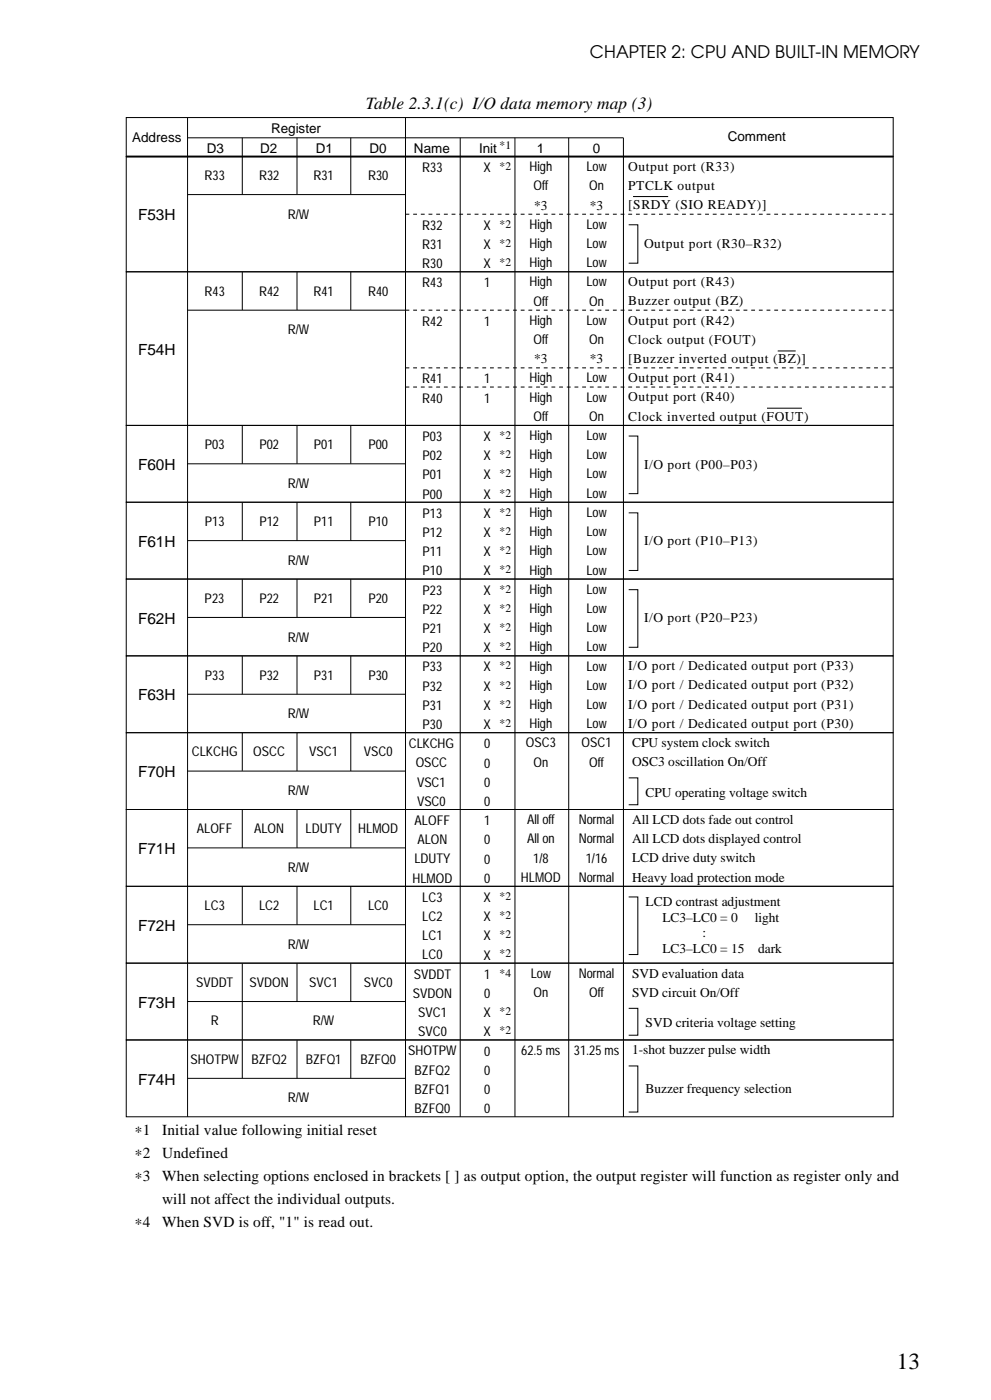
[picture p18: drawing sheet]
<svg xmlns="http://www.w3.org/2000/svg" width="182mm" height="257mm" viewBox="0 0 182 257" stroke-linecap="round" stroke-linejoin="round" font-family="sans-serif">
<defs><g id="words">
<text font-size="4.2" x="164.8" y="251.6">13</text>
<g font-size="3.2">
<text x="108.4" y="10.7">CHAPTER 2: CPU AND BUILT-IN MEMORY</text>
<text x="67.2" y="20">Table 2.3.1(c) I/O data memory map (3)</text>
</g>
<g font-size="2.8">
<text x="25.4" y="40.5">F53H</text>
<text x="25.4" y="65.2">F54H</text>
<text x="25.4" y="86.3">F60H</text>
<text x="25.4" y="100.5">F61H</text>
<text x="25.4" y="114.6">F62H</text>
<text x="25.4" y="128.7">F63H</text>
<text x="25.4" y="142.8">F70H</text>
<text x="25.4" y="156.9">F71H</text>
<text x="25.4" y="171">F72H</text>
<text x="25.4" y="185.1">F73H</text>
<text x="25.4" y="199.2">F74H</text>
<text x="24.8" y="208.5">∗1</text>
<text x="29.8" y="208.5">Initial value following initial reset</text>
<text x="24.8" y="212.7">∗2</text>
<text x="29.8" y="212.7">Undefined</text>
<text x="24.8" y="217">∗3</text>
<text x="29.8" y="221.2">will not affect the individual outputs.</text>
<text x="29.8" y="217">When selecting options enclosed in brackets [ ] as output option, the output register will function as register only and</text>
<text x="24.8" y="225.4">∗4</text>
<text x="29.8" y="225.4">When SVD is off, &quot;1&quot; is read out.</text>
</g>
<g font-size="2.5">
<text x="24.3" y="26.2">Address</text>
<text x="38" y="28">D3</text>
<text x="47.8" y="28">D2</text>
<text x="49.8" y="24.4">Register</text>
<text x="58" y="28">D1</text>
<text x="67.9" y="28">D0</text>
<text x="76" y="28">Name</text>
<text x="88" y="28">Init</text>
<text x="98.6" y="28">1</text>
<text x="108.9" y="28">0</text>
<text x="133.7" y="26">Comment</text>
<text x="37.6" y="33.1">R33</text>
<text x="47.6" y="33.1">R32</text>
<text x="57.6" y="33.1">R31</text>
<text x="67.6" y="33.1">R30</text>
<text x="77.6" y="31.6">R33</text>
<text x="88.8" y="31.6">X</text>
<text x="97.3" y="31.5">High</text>
<text x="98" y="35">Off</text>
<text x="107.7" y="31.5">Low</text>
<text x="108.2" y="35">On</text>
<text x="115.4" y="31.4">Output port (R33)</text>
<text x="115.4" y="34.9">PTCLK output</text>
<text x="52.9" y="40.2">R/W</text>
<text x="98.1" y="38.5">*3</text>
<text x="108.3" y="38.5">*3</text>
<text x="115.4" y="38.5">[SRDY (SIO READY)]</text>
<text x="77.6" y="42.2">R32</text>
<text x="77.6" y="45.7">R31</text>
<text x="88.8" y="42.2">X</text>
<text x="88.8" y="45.7">X</text>
<text x="97.3" y="42">High</text>
<text x="97.3" y="45.6">High</text>
<text x="107.7" y="42">Low</text>
<text x="107.7" y="45.6">Low</text>
<text x="118.3" y="45.5">Output port (R30–R32)</text>
<text x="77.6" y="49.2">R30</text>
<text x="77.6" y="52.8">R43</text>
<text x="88.8" y="49.3">X</text>
<text x="88.9" y="52.8">1</text>
<text x="97.3" y="49.1">High</text>
<text x="97.3" y="52.6">High</text>
<text x="107.7" y="49.1">Low</text>
<text x="107.7" y="52.6">Low</text>
<text x="115.4" y="52.6">Output port (R43)</text>
<text x="37.6" y="54.3">R43</text>
<text x="47.6" y="54.3">R42</text>
<text x="57.6" y="54.3">R41</text>
<text x="67.6" y="54.3">R40</text>
<text x="77.6" y="59.8">R42</text>
<text x="88.9" y="59.8">1</text>
<text x="97.3" y="59.7">High</text>
<text x="98" y="56.1">Off</text>
<text x="107.7" y="59.7">Low</text>
<text x="108.2" y="56.1">On</text>
<text x="115.4" y="56.1">Buzzer output (BZ)</text>
<text x="115.4" y="59.6">Output port (R42)</text>
<text x="52.9" y="61.4">R/W</text>
<text x="98" y="63.2">Off</text>
<text x="108.2" y="63.2">On</text>
<text x="115.4" y="63.2">Clock output (FOUT)</text>
<text x="77.6" y="70.4">R41</text>
<text x="88.9" y="70.4">1</text>
<text x="97.3" y="70.3">High</text>
<text x="98.1" y="66.7">*3</text>
<text x="107.7" y="70.3">Low</text>
<text x="108.3" y="66.7">*3</text>
<text x="115.4" y="66.7">[Buzzer inverted output (BZ)]</text>
<text x="115.4" y="70.2">Output port (R41)</text>
<text x="77.6" y="73.9">R40</text>
<text x="88.9" y="74">1</text>
<text x="97.3" y="73.8">High</text>
<text x="98" y="77.3">Off</text>
<text x="107.7" y="73.8">Low</text>
<text x="108.2" y="77.3">On</text>
<text x="115.4" y="73.7">Output port (R40)</text>
<text x="115.4" y="77.3">Clock inverted output (FOUT)</text>
<text x="37.6" y="82.5">P03</text>
<text x="47.6" y="82.5">P02</text>
<text x="57.7" y="82.5">P01</text>
<text x="67.7" y="82.5">P00</text>
<text x="77.6" y="81">P03</text>
<text x="88.8" y="81">X</text>
<text x="97.3" y="80.8">High</text>
<text x="107.7" y="80.8">Low</text>
<text x="52.9" y="89.6">R/W</text>
<text x="77.6" y="84.5">P02</text>
<text x="77.6" y="88">P01</text>
<text x="88.8" y="84.5">X</text>
<text x="88.8" y="88.1">X</text>
<text x="97.3" y="84.4">High</text>
<text x="97.3" y="87.9">High</text>
<text x="107.7" y="84.4">Low</text>
<text x="107.7" y="87.9">Low</text>
<text x="118.3" y="86.1">I/O port (P00–P03)</text>
<text x="77.6" y="91.6">P00</text>
<text x="77.6" y="95.1">P13</text>
<text x="88.8" y="91.6">X</text>
<text x="88.8" y="95.1">X</text>
<text x="97.3" y="91.4">High</text>
<text x="97.3" y="95">High</text>
<text x="107.7" y="91.4">Low</text>
<text x="107.7" y="95">Low</text>
<text x="37.6" y="96.6">P13</text>
<text x="47.6" y="96.6">P12</text>
<text x="57.7" y="96.6">P11</text>
<text x="67.7" y="96.6">P10</text>
<text x="77.6" y="98.6">P12</text>
<text x="88.8" y="98.7">X</text>
<text x="97.3" y="98.5">High</text>
<text x="107.7" y="98.5">Low</text>
<text x="118.3" y="100.2">I/O port (P10–P13)</text>
<text x="52.9" y="103.7">R/W</text>
<text x="77.6" y="102.2">P11</text>
<text x="77.6" y="105.7">P10</text>
<text x="88.8" y="102.2">X</text>
<text x="88.8" y="105.7">X</text>
<text x="97.3" y="102">High</text>
<text x="97.3" y="105.5">High</text>
<text x="107.7" y="102">Low</text>
<text x="107.7" y="105.5">Low</text>
<text x="37.6" y="110.7">P23</text>
<text x="47.6" y="110.7">P22</text>
<text x="57.7" y="110.7">P21</text>
<text x="67.7" y="110.7">P20</text>
<text x="77.6" y="109.2">P23</text>
<text x="77.6" y="112.7">P22</text>
<text x="88.8" y="109.2">X</text>
<text x="88.8" y="112.8">X</text>
<text x="97.3" y="109.1">High</text>
<text x="97.3" y="112.6">High</text>
<text x="107.7" y="109.1">Low</text>
<text x="107.7" y="112.6">Low</text>
<text x="52.9" y="117.9">R/W</text>
<text x="77.6" y="116.3">P21</text>
<text x="77.6" y="119.8">P20</text>
<text x="88.8" y="116.3">X</text>
<text x="88.8" y="119.8">X</text>
<text x="97.3" y="116.1">High</text>
<text x="97.3" y="119.6">High</text>
<text x="107.7" y="116.1">Low</text>
<text x="107.7" y="119.6">Low</text>
<text x="118.3" y="114.3">I/O port (P20–P23)</text>
<text x="37.6" y="124.8">P33</text>
<text x="47.6" y="124.8">P32</text>
<text x="57.7" y="124.8">P31</text>
<text x="67.7" y="124.8">P30</text>
<text x="77.6" y="123.3">P33</text>
<text x="88.8" y="123.3">X</text>
<text x="97.3" y="123.2">High</text>
<text x="107.7" y="123.2">Low</text>
<text x="115.4" y="123.1">I/O port / Dedicated output port (P33)</text>
<text x="52.9" y="132">R/W</text>
<text x="77.6" y="126.9">P32</text>
<text x="77.6" y="130.4">P31</text>
<text x="88.8" y="126.9">X</text>
<text x="88.8" y="130.4">X</text>
<text x="97.3" y="126.7">High</text>
<text x="97.3" y="130.2">High</text>
<text x="107.7" y="126.7">Low</text>
<text x="107.7" y="130.2">Low</text>
<text x="115.4" y="126.7">I/O port / Dedicated output port (P32)</text>
<text x="115.4" y="130.2">I/O port / Dedicated output port (P31)</text>
<text x="75.1" y="137.4">CLKCHG</text>
<text x="77.6" y="133.9">P30</text>
<text x="88.8" y="133.9">X</text>
<text x="88.9" y="137.5">0</text>
<text x="96.6" y="137.3">OSC3</text>
<text x="97.3" y="133.8">High</text>
<text x="106.8" y="137.3">OSC1</text>
<text x="107.7" y="133.8">Low</text>
<text x="115.4" y="133.7">I/O port / Dedicated output port (P30)</text>
<text x="116.1" y="137.2">CPU system clock switch</text>
<text x="35.2" y="139">CLKCHG</text>
<text x="46.5" y="139">OSCC</text>
<text x="56.8" y="139">VSC1</text>
<text x="66.8" y="139">VSC0</text>
<text x="76.4" y="141">OSCC</text>
<text x="88.9" y="141">0</text>
<text x="98" y="140.8">On</text>
<text x="108.2" y="140.8">Off</text>
<text x="116.1" y="140.8">OSC3 oscillation On/Off</text>
<text x="52.9" y="146.1">R/W</text>
<text x="76.7" y="144.5">VSC1</text>
<text x="76.7" y="148">VSC0</text>
<text x="88.9" y="144.5">0</text>
<text x="88.9" y="148">0</text>
<text x="118.6" y="146.4">CPU operating voltage switch</text>
<text x="36.2" y="153.1">ALOFF</text>
<text x="46.7" y="153.1">ALON</text>
<text x="56.1" y="153.1">LDUTY</text>
<text x="65.8" y="153.1">HLMOD</text>
<text x="76.2" y="151.5">ALOFF</text>
<text x="76.7" y="155.1">ALON</text>
<text x="88.9" y="151.6">1</text>
<text x="88.9" y="155.1">0</text>
<text x="96.8" y="154.9">All on</text>
<text x="96.8" y="151.4">All off</text>
<text x="106.3" y="151.4">Normal</text>
<text x="106.3" y="154.9">Normal</text>
<text x="116.1" y="151.4">All LCD dots fade out control</text>
<text x="116.1" y="154.9">All LCD dots displayed control</text>
<text x="52.9" y="160.2">R/W</text>
<text x="76.1" y="158.6">LDUTY</text>
<text x="88.9" y="158.6">0</text>
<text x="95.7" y="162">HLMOD</text>
<text x="97.9" y="158.5">1/8</text>
<text x="106.3" y="162">Normal</text>
<text x="107.6" y="158.5">1/16</text>
<text x="116.1" y="158.4">LCD drive duty switch</text>
<text x="116.1" y="161.9">Heavy load protection mode</text>
<text x="37.6" y="167.2">LC3</text>
<text x="47.6" y="167.2">LC2</text>
<text x="57.6" y="167.2">LC1</text>
<text x="67.6" y="167.2">LC0</text>
<text x="75.8" y="162.1">HLMOD</text>
<text x="77.6" y="165.7">LC3</text>
<text x="88.8" y="165.7">X</text>
<text x="88.9" y="162.2">0</text>
<text x="118.6" y="166.5">LCD contrast adjustment</text>
<text x="77.6" y="169.2">LC2</text>
<text x="77.6" y="172.7">LC1</text>
<text x="88.8" y="169.2">X</text>
<text x="88.8" y="172.7">X</text>
<text x="121.7" y="169.3">LC3–LC0 = 0</text>
<text x="129.1" y="172.2">:</text>
<text x="138.6" y="169.3">light</text>
<text x="52.9" y="174.3">R/W</text>
<text x="76" y="179.8">SVDDT</text>
<text x="77.6" y="176.2">LC0</text>
<text x="88.8" y="176.3">X</text>
<text x="88.9" y="179.8">1</text>
<text x="97.5" y="179.6">Low</text>
<text x="106.3" y="179.6">Normal</text>
<text x="116.1" y="179.6">SVD evaluation data</text>
<text x="121.7" y="175">LC3–LC0 = 15</text>
<text x="139.2" y="175">dark</text>
<text x="36" y="181.3">SVDDT</text>
<text x="45.8" y="181.3">SVDON</text>
<text x="56.8" y="181.3">SVC1</text>
<text x="66.8" y="181.3">SVC0</text>
<text x="75.8" y="183.3">SVDON</text>
<text x="88.9" y="183.3">0</text>
<text x="98" y="183.1">On</text>
<text x="108.2" y="183.1">Off</text>
<text x="116.1" y="183.1">SVD circuit On/Off</text>
<text x="38.7" y="188.3">R</text>
<text x="57.5" y="188.3">R/W</text>
<text x="76.8" y="186.8">SVC1</text>
<text x="76.8" y="190.4">SVC0</text>
<text x="88.8" y="186.8">X</text>
<text x="88.8" y="190.4">X</text>
<text x="118.6" y="188.7">SVD criteria voltage setting</text>
<text x="35" y="195.4">SHOTPW</text>
<text x="46.2" y="195.4">BZFQ2</text>
<text x="56.2" y="195.4">BZFQ1</text>
<text x="66.2" y="195.4">BZFQ0</text>
<text x="75" y="193.9">SHOTPW</text>
<text x="76.2" y="197.4">BZFQ2</text>
<text x="88.9" y="193.9">0</text>
<text x="88.9" y="197.4">0</text>
<text x="95.8" y="193.7">62.5 ms</text>
<text x="105.4" y="193.7">31.25 ms</text>
<text x="116.1" y="193.7">1-shot buzzer pulse width</text>
<text x="52.9" y="202.5">R/W</text>
<text x="76.2" y="200.9">BZFQ1</text>
<text x="88.9" y="201">0</text>
<text x="118.6" y="200.7">Buzzer frequency selection</text>
<text x="76.2" y="204.5">BZFQ0</text>
<text x="88.9" y="204.5">0</text>
</g>
<g font-size="2.1">
<text x="91.8" y="27.4">*1</text>
<text x="91.8" y="31.2">*2</text>
<text x="91.8" y="41.8">*2</text>
<text x="91.8" y="45.3">*2</text>
<text x="91.8" y="48.9">*2</text>
<text x="91.8" y="80.6">*2</text>
<text x="91.8" y="84.2">*2</text>
<text x="91.8" y="87.7">*2</text>
<text x="91.8" y="91.2">*2</text>
<text x="91.8" y="94.7">*2</text>
<text x="91.8" y="98.3">*2</text>
<text x="91.8" y="101.8">*2</text>
<text x="91.8" y="105.3">*2</text>
<text x="91.8" y="108.8">*2</text>
<text x="91.8" y="112.4">*2</text>
<text x="91.8" y="115.9">*2</text>
<text x="91.8" y="119.4">*2</text>
<text x="91.8" y="123">*2</text>
<text x="91.8" y="126.5">*2</text>
<text x="91.8" y="130">*2</text>
<text x="91.8" y="133.5">*2</text>
<text x="91.8" y="165.3">*2</text>
<text x="91.8" y="168.8">*2</text>
<text x="91.8" y="172.3">*2</text>
<text x="91.8" y="175.9">*2</text>
<text x="91.8" y="179.4">*4</text>
<text x="91.8" y="186.5">*2</text>
<text x="91.8" y="190">*2</text>
</g>
</g></defs>
<g fill="none" stroke="#000" stroke-width=".18">
<path d="M23.2 21.6h140.9v7.2h-140.9zM23.2 28.8h140.9v21.1h-140.9zM34.5 21.6v183.6M34.5 25.3h80v179.9M34.5 35.7h40M44.5 25.3v10.4M54.6 25.3v10.4M64.4 25.3v10.4M74.5 21.6v183.6M84.5 25.3v179.9M94.6 25.3v179.9M104.5 25.3v179.9"/>
<path d="M116.3 36.1h6.4M23.2 49.9h140.9v28.2h-140.9zM34.5 57h40M44.5 50v7M54.6 50v7M64.4 50v7M115.5 41.3h1.7v7h-1.7M23.2 78.1h140.9v14.2h-140.9zM44.5 78.2v7M54.6 78.2v7M64.4 78.2v7M140.9 75h6.4"/>
<path d="M142.9 64.5h3.3M23.2 92.3h140.9v14.1h-140.9zM34.5 85.2h40M34.5 99.3h40M44.5 92.3v7M54.6 92.3v7M64.4 92.3v7M115.5 80.1h1.7v10.6h-1.7M115.5 94.2h1.7v10.6h-1.7M23.2 106.4h140.9v14.1h-140.9zM34.5 113.4h40M44.5 106.4v7"/>
<path d="M54.6 106.4v7M64.4 106.4v7M115.5 108.3h1.7v10.6h-1.7M23.2 120.5h140.9v14.1h-140.9zM23.2 134.6h140.9v14.1h-140.9zM34.5 127.5h40M44.5 120.5v7M44.5 134.6v7M54.6 120.5v7M54.6 134.6v7M64.4 120.5v7M64.4 134.6v7"/>
<path d="M23.2 148.7h140.9v14.1h-140.9zM34.5 141.6h40M34.5 155.8h40M44.5 148.7v7M54.6 148.7v7M64.4 148.7v7M115.5 142.9h1.7v4.9h-1.7M23.2 162.8h140.9v14.1h-140.9zM23.2 176.9h140.9v14.1h-140.9zM34.5 169.9h40M44.5 162.9v7M44.5 177v14"/>
<path d="M54.6 162.9v7M54.6 177v7M64.4 162.9v7M64.4 177v7M115.5 164.8h1.7v10.5h-1.7M23.2 191h140.9v14.1h-140.9zM34.5 184h40M34.5 198.1h40M44.5 191.1v7M54.6 191.1v7M64.4 191.1v7M115.5 185.2h1.7v5h-1.7"/>
<path d="M115.5 195.8h1.7v8.5h-1.7"/>
</g>
<path d="M23.2 28.8h140.9" fill="none" stroke="#000" stroke-width=".35"/>
<path d="M74.5 39.4h89.6M74.5 57h89.6M74.5 67.6h89.6M74.5 71.1h89.6" fill="none" stroke="#000" stroke-width=".18" stroke-dasharray=".7 .7" stroke-linecap="butt"/>
<use href="#words"/>
</svg>
